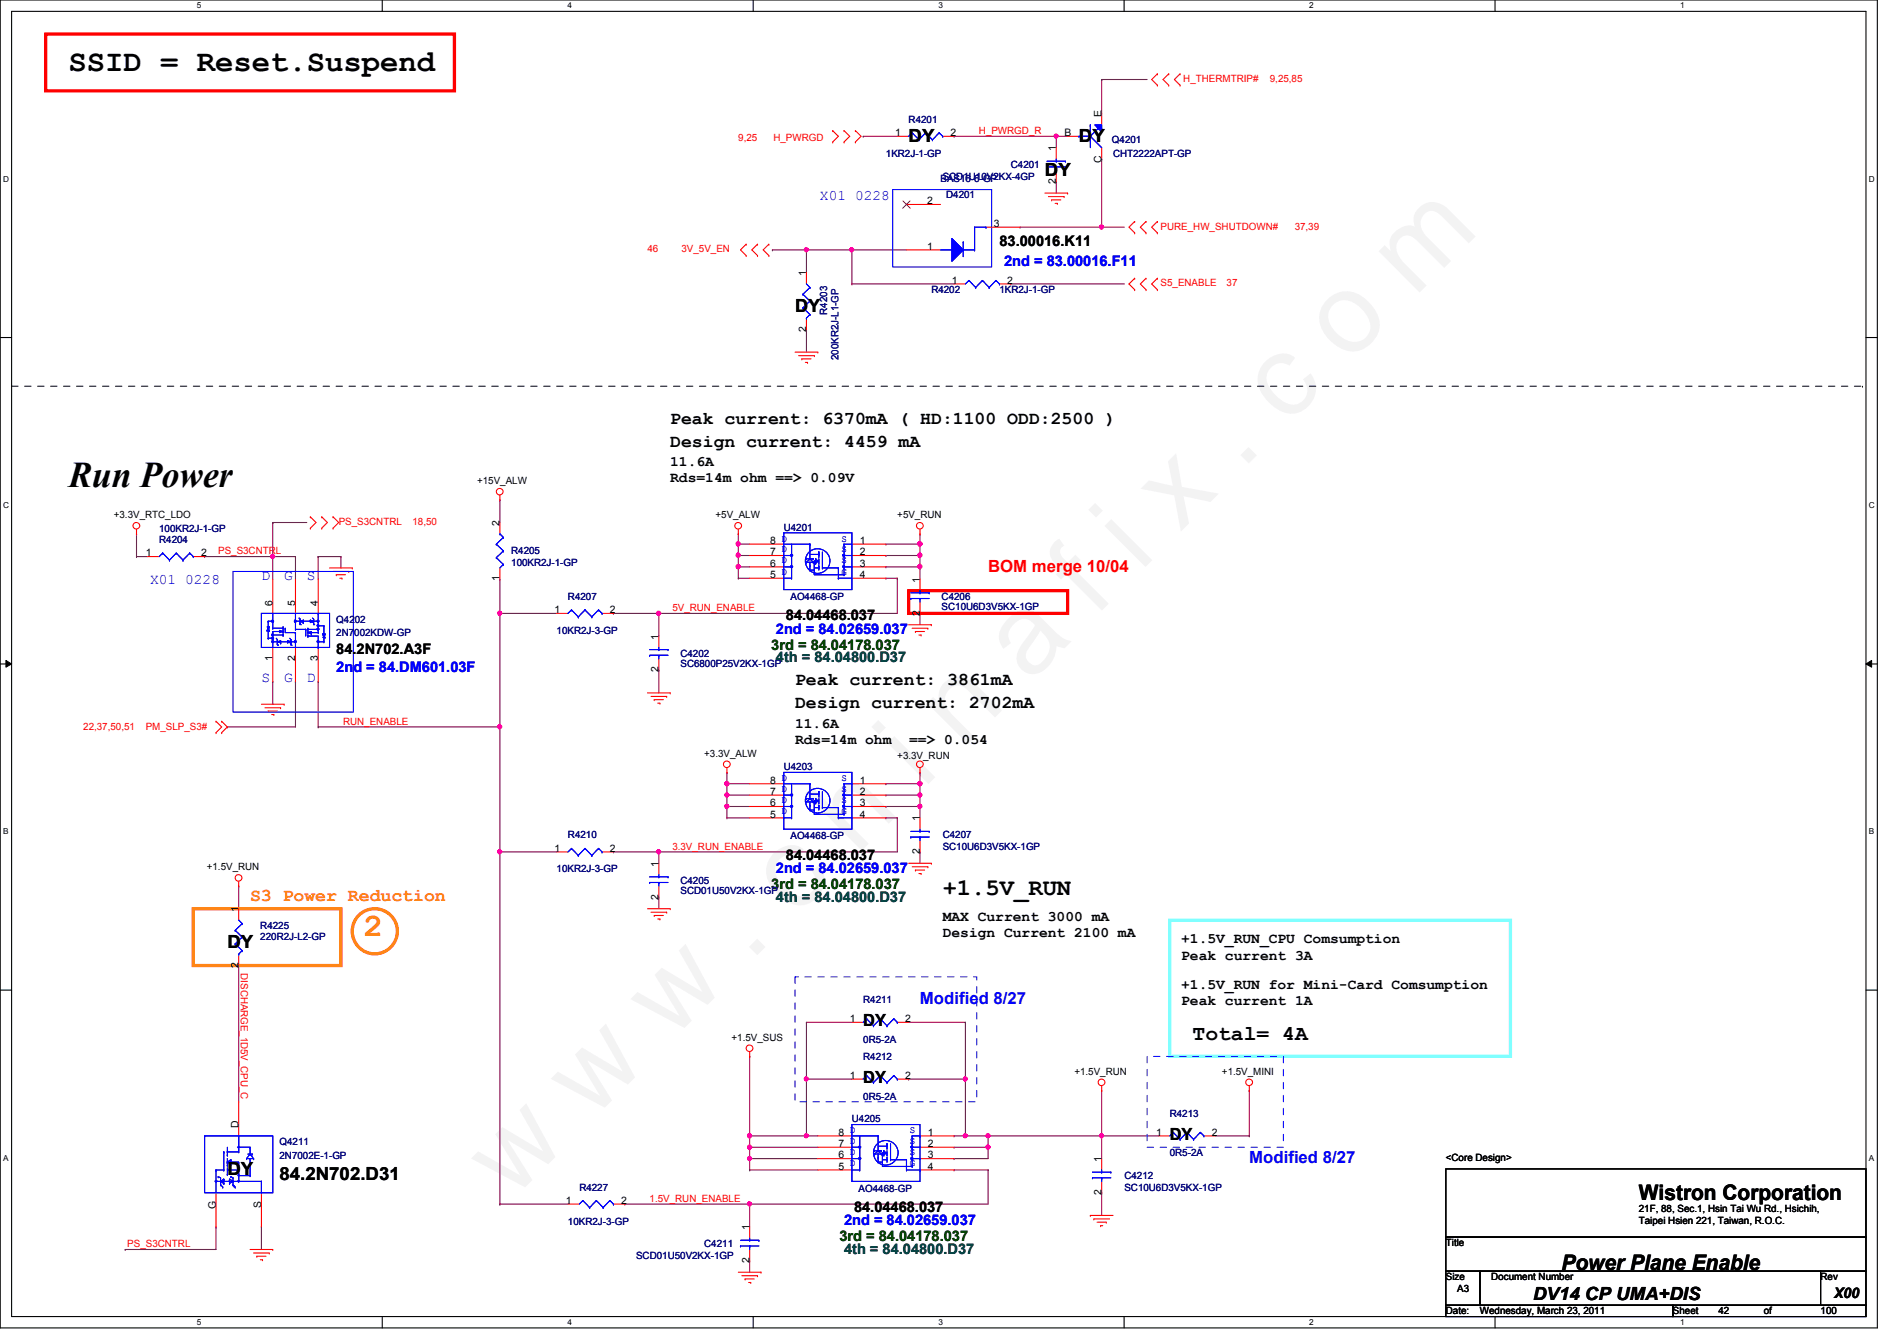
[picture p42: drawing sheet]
<svg xmlns="http://www.w3.org/2000/svg" width="297mm" height="210mm" viewBox="0 0 297 210" stroke-linecap="round" stroke-linejoin="round" font-family="sans-serif">
<defs><g id="words">
<text font-size="17.6" fill="#f0f" x="80.1" y="188" transform="rotate(-45 80.1 188)">w w w . c h i n a f i x . c o m</text>
<text font-size="5.7" x="10.7" y="76.2">Run Power</text>
<text font-size="5.1" fill="#ff8000" x="56.9" y="146.5">2</text>
<text font-size="4.8" x="10.7" y="11.1">SSID = Reset.Suspend</text>
<text font-size="3.7" x="147.6" y="140.1">+1.5V_RUN</text>
<g font-size="3.3">
<text x="186.7" y="162.8">Total= 4A</text>
<text x="256.6" y="187.9">Wistron Corporation</text>
<text x="244.5" y="198.8">Power Plane Enable</text>
</g>
<g font-size="2.8">
<text x="142.3" y="22.2">DY</text>
<text x="168.9" y="22.2">DY</text>
<text x="163.6" y="27.5">DY</text>
<text x="124.5" y="48.9">DY</text>
<text x="104.9" y="69.9">Design current: 4459 mA</text>
<text x="104.9" y="66.4">Peak current: 6370mA ( HD:1100 ODD:2500 )</text>
<text x="124.5" y="107.3">Peak current: 3861mA</text>
<text x="124.5" y="110.8">Design current: 2702mA</text>
<text x="35.6" y="148.4">DY</text>
<text x="35.6" y="184">DY</text>
<text x="43.8" y="184.7">84.2N702.D31</text>
<text x="240.1" y="203.5">DV14 CP UMA+DIS</text>
</g>
<text font-size="2.8" fill="#ff8000" x="39.2" y="141.1">S3 Power Reduction</text>
<text font-size="2.6" fill="#f00" x="154.7" y="89.5">BOM merge 10/04</text>
<g font-size="2.6">
<text x="135.2" y="160.7">DY</text>
<text x="135.2" y="169.5">DY</text>
<text x="183.2" y="178.4">DY</text>
</g>
<g font-size="2.6" fill="#00f">
<text x="144.1" y="157.1">Modified 8/27</text>
<text x="195.6" y="182">Modified 8/27</text>
</g>
<g font-size="2.3" fill="#00f">
<text x="128.4" y="31.4">X01 0228</text>
<text x="157.2" y="41.6">2nd = 83.00016.F11</text>
<text x="23.5" y="91.5">X01 0228</text>
<text x="40.9" y="90.8">D</text>
<text x="44.5" y="90.8">G</text>
<text x="48" y="90.8">S</text>
<text x="121.5" y="99.2">2nd = 84.02659.037</text>
<text x="40.9" y="106.8">S</text>
<text x="44.5" y="106.8">G</text>
<text x="48" y="106.8">D</text>
<text x="52.7" y="105.2">2nd = 84.DM601.03F</text>
<text x="121.5" y="136.7">2nd = 84.02659.037</text>
<text x="36.7" y="179.7">.</text>
<text x="33.1" y="185">.</text>
<text x="36.7" y="183.2">.</text>
<text x="36.7" y="184.1">.</text>
<text x="36.7" y="185">.</text>
<text x="132.2" y="191.8">2nd = 84.02659.037</text>
</g>
<g font-size="2.3">
<text x="156.5" y="38.6">83.00016.K11</text>
<text x="104.9" y="73">11.6A</text>
<text x="104.9" y="75.5">Rds=14m ohm ==&gt; 0.09V</text>
<text x="123.1" y="97.1">84.04468.037</text>
<text x="52.7" y="102.4">84.2N702.A3F</text>
<text x="124.5" y="113.9">11.6A</text>
<text x="124.5" y="116.4">Rds=14m ohm</text>
<text x="142.3" y="116.4">==&gt; 0.054</text>
<text x="123.1" y="134.6">84.04468.037</text>
<text x="147.6" y="144.1">MAX Current 3000 mA</text>
<text x="147.6" y="146.6">Design Current 2100 mA</text>
<text x="185" y="147.7">+1.5V_RUN_CPU Comsumption</text>
<text x="185" y="150.2">Peak current 3A</text>
<text x="185" y="154.8">+1.5V_RUN for Mini-Card Comsumption</text>
<text x="185" y="157.3">Peak current 1A</text>
<text x="133.7" y="189.7">84.04468.037</text>
<text x="287.2" y="203.2">X00</text>
</g>
<g font-size="2.3" fill="#004000">
<text x="120.8" y="101.7">3rd = 84.04178.037</text>
<text x="120.8" y="139.2">3rd = 84.04178.037</text>
<text x="131.4" y="194.3">3rd = 84.04178.037</text>
</g>
<g font-size="2.3" fill="#004040">
<text x="121.5" y="103.6">4th = 84.04800.D37</text>
<text x="121.5" y="141.1">4th = 84.04800.D37</text>
<text x="132.2" y="196.3">4th = 84.04800.D37</text>
</g>
<g font-size="1.6" fill="#f00">
<text x="185.3" y="12.8">H_THERMTRIP#</text>
<text x="198.8" y="12.8">9,25,85</text>
<text x="115.6" y="22.1">9,25</text>
<text x="121.1" y="22.1">H_PWRGD</text>
<text x="153.3" y="21">H_PWRGD_R</text>
<text x="181.7" y="35.9">PURE_HW_SHUTDOWN#</text>
<text x="202.7" y="35.9">37,39</text>
<text x="101.4" y="39.5">46</text>
<text x="106.7" y="39.5">3V_5V_EN</text>
<text x="181.7" y="44.8">S5_ENABLE</text>
<text x="192.1" y="44.8">37</text>
<text x="53" y="82.2">PS_S3CNTRL</text>
<text x="64.6" y="82.2">18,50</text>
<text x="34.2" y="86.8">PS_S3CNTRL</text>
<text x="105.3" y="95.7">5V_RUN_ENABLE</text>
<text x="53.7" y="113.5">RUN_ENABLE</text>
<text x="13" y="114.3">22,37,50,51</text>
<text x="22.8" y="114.3">PM_SLP_S3#</text>
<text x="105.3" y="133">3.3V_RUN_ENABLE</text>
<text x="37.7" y="152.4" transform="rotate(90 37.7 152.4)">DISCHARGE_1D5V_CPU_C</text>
<text x="101.7" y="188.1">1.5V_RUN_ENABLE</text>
<text x="19.9" y="195.2">PS_S3CNTRL</text>
</g>
<g font-size="1.6">
<text x="140.2" y="21.3">1</text>
<text x="148.8" y="21.3">2</text>
<text x="165.4" y="23.7" transform="rotate(-90 165.4 23.7)">1</text>
<text x="166.7" y="21.3">B</text>
<text x="172.5" y="18.3" transform="rotate(-90 172.5 18.3)">E</text>
<text x="165.4" y="28.8" transform="rotate(-90 165.4 28.8)">2</text>
<text x="172.5" y="25.5" transform="rotate(-90 172.5 25.5)">C</text>
<text x="145.2" y="32">2</text>
<text x="155.6" y="35.5">3</text>
<text x="145.2" y="39.1">1</text>
<text x="126.2" y="43.2" transform="rotate(-90 126.2 43.2)">1</text>
<text x="149.1" y="44.4">1</text>
<text x="157.7" y="44.4">2</text>
<text x="126.2" y="51.9" transform="rotate(-90 126.2 51.9)">2</text>
<text x="74.7" y="75.8">+15V_ALW</text>
<text x="17.8" y="81.1">+3.3V_RTC_LDO</text>
<text x="78.2" y="82.3" transform="rotate(-90 78.2 82.3)">2</text>
<text x="112.1" y="81.1">+5V_ALW</text>
<text x="140.5" y="81.1">+5V_RUN</text>
<text x="22.8" y="87.1">1</text>
<text x="31.5" y="87.1">2</text>
<text x="120.6" y="88.7">6</text>
<text x="120.6" y="86.9">7</text>
<text x="120.6" y="85.1">8 D</text>
<text x="134.6" y="85.1">1</text>
<text x="134.6" y="86.9">2</text>
<text x="134.6" y="88.7">3</text>
<text x="42.7" y="94.8" transform="rotate(-90 42.7 94.8)">6</text>
<text x="46.2" y="94.8" transform="rotate(-90 46.2 94.8)">5</text>
<text x="49.8" y="94.8" transform="rotate(-90 49.8 94.8)">4</text>
<text x="78.2" y="91" transform="rotate(-90 78.2 91)">1</text>
<text x="86.8" y="96">1</text>
<text x="95.5" y="96">2</text>
<text x="120.6" y="90.5">5</text>
<text x="134.6" y="90.5">4</text>
<text x="144" y="91.2" transform="rotate(-90 144 91.2)">1</text>
<text x="103.1" y="100.1" transform="rotate(-90 103.1 100.1)">1</text>
<text x="144" y="96.4" transform="rotate(-90 144 96.4)">2</text>
<text x="42.7" y="103.5" transform="rotate(-90 42.7 103.5)">1</text>
<text x="46.2" y="103.5" transform="rotate(-90 46.2 103.5)">2</text>
<text x="49.8" y="103.5" transform="rotate(-90 49.8 103.5)">3</text>
<text x="103.1" y="105.2" transform="rotate(-90 103.1 105.2)">2</text>
<text x="110.3" y="118.4">+3.3V_ALW</text>
<text x="140.5" y="118.8">+3.3V_RUN</text>
<text x="120.6" y="124.4">7</text>
<text x="120.6" y="122.6">8 D</text>
<text x="134.6" y="122.6">1</text>
<text x="134.6" y="124.4">2</text>
<text x="120.6" y="128">5</text>
<text x="120.6" y="126.2">6</text>
<text x="134.6" y="126.2">3</text>
<text x="134.6" y="128">4</text>
<text x="144" y="128.6" transform="rotate(-90 144 128.6)">1</text>
<text x="32.4" y="136.2">+1.5V_RUN</text>
<text x="86.8" y="133.3">1</text>
<text x="95.5" y="133.3">2</text>
<text x="103.1" y="135.7" transform="rotate(-90 103.1 135.7)">1</text>
<text x="144" y="133.7" transform="rotate(-90 144 133.7)">2</text>
<text x="37.3" y="142.8" transform="rotate(-90 37.3 142.8)">1</text>
<text x="103.1" y="140.8" transform="rotate(-90 103.1 140.8)">2</text>
<text x="37.3" y="151.5" transform="rotate(-90 37.3 151.5)">2</text>
<text x="133.1" y="160">1</text>
<text x="141.7" y="160">2</text>
<text x="114.6" y="162.9">+1.5V_SUS</text>
<text x="133.1" y="168.9">1</text>
<text x="141.7" y="168.9">2</text>
<text x="168.2" y="168.2">+1.5V_RUN</text>
<text x="191.3" y="168.2">+1.5V_MINI</text>
<text x="37.3" y="176.6" transform="rotate(-90 37.3 176.6)">D</text>
<text x="131.3" y="179.5">7</text>
<text x="131.3" y="177.8">8 D</text>
<text x="145.3" y="177.8">1</text>
<text x="145.3" y="179.5">2</text>
<text x="181.1" y="177.8">1</text>
<text x="189.7" y="177.8">2</text>
<text x="131.3" y="183.1">5</text>
<text x="131.3" y="181.3">6</text>
<text x="145.3" y="181.3">3</text>
<text x="145.3" y="183.1">4</text>
<text x="172.5" y="181.9" transform="rotate(-90 172.5 181.9)">1</text>
<text x="226.4" y="181.7">&lt;Core Design&gt;</text>
<text x="33.8" y="189.2" transform="rotate(-90 33.8 189.2)">G</text>
<text x="40.9" y="189" transform="rotate(-90 40.9 189)">S</text>
<text x="88.6" y="188.4">1</text>
<text x="97.3" y="188.4">2</text>
<text x="172.5" y="187" transform="rotate(-90 172.5 187)">2</text>
<text x="256.6" y="189.7">21F, 88, Sec.1, Hsin Tai Wu Rd., Hsichih,</text>
<text x="256.6" y="191.6">Taipei Hsien 221, Taiwan, R.O.C.</text>
<text x="117.3" y="197.7" transform="rotate(-90 117.3 197.7)">2</text>
<text x="117.3" y="192.6" transform="rotate(-90 117.3 192.6)">1</text>
<text x="226.4" y="195.1">Title</text>
<text x="226.4" y="200.4">Size</text>
<text x="228.2" y="202.2">A3</text>
<text x="233.5" y="200.4">Document Number</text>
<text x="285.1" y="200.4">Rev</text>
<text x="226.4" y="205.7">Date:</text>
<text x="231.7" y="205.7">Wednesday, March 23, 2011</text>
<text x="262" y="205.7">Sheet</text>
<text x="269.1" y="205.7">42</text>
<text x="276.2" y="205.7">of</text>
<text x="285.1" y="205.7">100</text>
</g>
<g font-size="1.6" fill="#000080">
<text x="142.3" y="19.2">R4201</text>
<text x="174.1" y="22.4">Q4201</text>
<text x="138.7" y="24.6">1KR2J-1-GP</text>
<text x="147.3" y="28.4">BAS16-6-GP</text>
<text x="147.6" y="28.1">SCD1U10V2KX-4GP</text>
<text x="158.3" y="26.3">C4201</text>
<text x="174.3" y="24.6">CHT2222APT-GP</text>
<text x="148.2" y="30.9">D4201</text>
<text x="145.8" y="45.9">R4202</text>
<text x="156.5" y="45.9">1KR2J-1-GP</text>
<text x="129.5" y="49.2" transform="rotate(-90 129.5 49.2)">R4203</text>
<text x="131.3" y="56.3" transform="rotate(-90 131.3 56.3)">200KR2J-L1-GP</text>
<text x="24.9" y="83.2">100KR2J-1-GP</text>
<text x="122.7" y="83.1">U4201</text>
<text x="24.9" y="85">R4204</text>
<text x="80" y="86.8">R4205</text>
<text x="80" y="88.6">100KR2J-1-GP</text>
<text x="88.9" y="93.9">R4207</text>
<text x="123.8" y="93.9">AO4468-GP</text>
<text x="147.4" y="93.9">C4206</text>
<text x="147.4" y="95.5">SC10U6D3V5KX-1GP</text>
<text x="52.7" y="97.5">Q4202</text>
<text x="52.7" y="99.6">2N7002KDW-GP</text>
<text x="87.2" y="99.2">10KR2J-3-GP</text>
<text x="106.5" y="102.8">C4202</text>
<text x="106.5" y="104.4">SC6800P25V2KX-1GP</text>
<text x="122.7" y="120.6">U4203</text>
<text x="88.9" y="131.2">R4210</text>
<text x="123.8" y="131.4">AO4468-GP</text>
<text x="147.6" y="131.2">C4207</text>
<text x="87.2" y="136.6">10KR2J-3-GP</text>
<text x="147.6" y="133">SC10U6D3V5KX-1GP</text>
<text x="106.5" y="138.3">C4205</text>
<text x="106.5" y="140">SCD01U50V2KX-1GP</text>
<text x="40.8" y="145.5">R4225</text>
<text x="40.8" y="147.1">220R2J-L2-GP</text>
<text x="135.2" y="157">R4211</text>
<text x="135.2" y="165.9">R4212</text>
<text x="135.2" y="163.2">0R5-2A</text>
<text x="135.2" y="172.1">0R5-2A</text>
<text x="43.8" y="179.2">Q4211</text>
<text x="133.4" y="175.7">U4205</text>
<text x="183.2" y="174.8">R4213</text>
<text x="43.8" y="181.4">2N7002E-1-GP</text>
<text x="176.1" y="184.6">C4212</text>
<text x="183.2" y="181">0R5-2A</text>
<text x="88.9" y="191.7">10KR2J-3-GP</text>
<text x="90.7" y="186.4">R4227</text>
<text x="134.4" y="186.5">AO4468-GP</text>
<text x="176.1" y="186.4">SC10U6D3V5KX-1GP</text>
<text x="99.6" y="197">SCD01U50V2KX-1GP</text>
<text x="110.3" y="195.2">C4211</text>
</g>
<g font-size="1.6" fill="#00f">
<text x="122.4" y="90">D</text>
<text x="122.4" y="88.2">D</text>
<text x="122.4" y="86.4">D</text>
<text x="122.4" y="84.8">D</text>
<text x="131.8" y="84.8">S</text>
<text x="131.8" y="86.4">S</text>
<text x="131.8" y="88.2">S</text>
<text x="131.8" y="90">G</text>
<text x="122.4" y="125.7">D</text>
<text x="122.4" y="123.9">D</text>
<text x="122.4" y="122.3">D</text>
<text x="131.8" y="122.3">S</text>
<text x="131.8" y="123.9">S</text>
<text x="131.8" y="125.7">S</text>
<text x="122.4" y="127.5">D</text>
<text x="131.8" y="127.5">G</text>
<text x="133.1" y="179">D</text>
<text x="133.1" y="177.4">D</text>
<text x="142.4" y="177.4">S</text>
<text x="142.4" y="179">S</text>
<text x="133.1" y="182.6">D</text>
<text x="133.1" y="180.8">D</text>
<text x="142.4" y="180.8">S</text>
<text x="142.4" y="182.6">G</text>
</g>
<g font-size="1.3">
<text x="30.8" y="1.3">5</text>
<text x="88.9" y="1.3">4</text>
<text x="146.9" y="1.3">3</text>
<text x="205" y="1.3">2</text>
<text x="263.1" y="1.3">1</text>
<text x=".5" y="28.4">D</text>
<text x="292.6" y="28.4">D</text>
<text x=".5" y="79.5">C</text>
<text x="292.6" y="79.5">C</text>
<text x=".5" y="130.6">B</text>
<text x="292.6" y="130.6">B</text>
<text x=".5" y="181.7">A</text>
<text x="292.6" y="181.7">A</text>
<text x="30.8" y="207.4">5</text>
<text x="88.9" y="207.4">4</text>
<text x="146.9" y="207.4">3</text>
<text x="205" y="207.4">2</text>
<text x="263.1" y="207.4">1</text>
</g>
</g></defs>
<path d="M0 0h294v207.9h-294zM1.8 1.8h290.4v204.3h-290.4z" fill="none" stroke="#000" stroke-width=".17"/>
<g fill="#fff">
<path d="M30.8 .2h.7v1.4h-.7z"/>
<path d="M30.8 206.2h.7v1.4h-.7z"/>
</g>
<path d="M59.9 0v1.8M59.9 206.1v1.8" fill="none" stroke="#000" stroke-width=".17"/>
<g fill="#fff">
<path d="M88.9 .2h.6v1.4h-.6z"/>
<path d="M88.9 206.2h.6v1.4h-.6z"/>
</g>
<path d="M117.9 0v1.8M117.9 206.1v1.8" fill="none" stroke="#000" stroke-width=".17"/>
<g fill="#fff">
<path d="M146.9 .2h.7v1.4h-.7z"/>
<path d="M146.9 206.2h.7v1.4h-.7z"/>
</g>
<path d="M176 0v1.8M176 206.1v1.8" fill="none" stroke="#000" stroke-width=".17"/>
<g fill="#fff">
<path d="M205 .2h.7v1.4h-.7z"/>
<path d="M205 206.2h.7v1.4h-.7z"/>
</g>
<path d="M234.1 0v1.8M234.1 206.1v1.8" fill="none" stroke="#000" stroke-width=".17"/>
<g fill="#fff">
<path d="M263.1 .2h.7v1.4h-.7z"/>
<path d="M263.1 206.2h.7v1.4h-.7z"/>
<path d="M.5 27.3h.9v1.4h-.9z"/>
<path d="M292.6 27.3h.9v1.4h-.9z"/>
<path d="M.5 78.4h.9v1.4h-.9z"/>
<path d="M292.6 78.4h.9v1.4h-.9z"/>
</g>
<path d="M0 52.8h1.8M292.2 52.8h1.8" fill="none" stroke="#000" stroke-width=".17"/>
<g fill="#fff">
<path d="M.5 129.5h.8v1.4h-.8z"/>
<path d="M292.6 129.5h.9v1.4h-.9z"/>
</g>
<path d="M0 103.9h1.8M292.2 103.9h1.8" fill="none" stroke="#000" stroke-width=".17"/>
<path d="M.9 103.4l.9 .5-.9 .5zM292.2 103.9l.9-.5v1z" fill="#000"/>
<path d="M.9 103.4l.9 .5-.9 .5zM292.2 103.9l.9-.5v1z" fill="none" stroke="#000" stroke-width=".16"/>
<g fill="#fff">
<path d="M.5 180.5h.8v1.4h-.8z"/>
<path d="M292.6 180.5h.9v1.4h-.9z"/>
</g>
<path d="M0 155h1.8M292.2 155h1.8" fill="none" stroke="#000" stroke-width=".17"/>
<path d="M172.5 12.4h.1M172.5 12.4h7.1M135.2 21.3h.1M135.2 21.3h5.3M165.4 21.3h.1M165.4 21.3h1.8M165.4 21.3v1.8" fill="none" stroke="#800040" stroke-width=".17"/>
<circle cx="165.4" cy="21.3" r=".32" fill="#f0f"/>
<circle cx="165.4" cy="21.3" r=".32" fill="none" stroke="#f0f" stroke-width=".17"/>
<g fill="none" stroke="#800040" stroke-width=".17">
<path d="M172.5 12.4h.1M172.5 12.4v5.4M149.4 21.3h.1M149.4 21.3h16M42.7 87.1h.1M42.7 87.1v3.6M42.7 87.1h3.6M49.8 87.1h.1M49.8 87.1h3.6M53.4 87.1h.1M53.4 87.1v1.8M103.2 96h37.3"/>
<path d="M103.2 133.3h37.3"/>
</g>
<circle cx="42.7" cy="87.1" r=".32" fill="#f0f"/>
<circle cx="42.7" cy="87.1" r=".32" fill="none" stroke="#f0f" stroke-width=".17"/>
<g fill="none" stroke="#800040" stroke-width=".17">
<path d="M21.4 83.6h.1M21.4 87.1h.1M21.4 87.1h1.8M21.4 83.6v3.5M32 87.1h.1M42.7 81.8h.1M42.7 81.8v5.3h-10.7M42.7 81.8h5.3M46.3 87.1h.1M46.3 87.1v3.6M49.8 87.1h.1M49.8 87.1v3.6"/>
<path d="M35.6 113.8h.1M42.7 106.7h.1M42.7 106.7v3.5M46.3 106.7h.1M46.3 106.7v7.1h-10.7M49.8 106.7h.1M49.8 113.8h.1M49.8 113.8h28.5M49.8 106.7v7.1M37.4 138.7h.1M37.4 138.7v3.5M78.3 133.3v55.2"/>
<path d="M37.4 151.1h.1M37.4 151.1v21.4M19.6 195.6h.1M33.8 192h.1M33.8 192v3.6h-14.2M40.9 192h.1M40.9 192v3.6M117.4 197.4h.1M117.4 197.4v1.7M117.4 188.5h37.3"/>
</g>
<g fill="none" stroke="#f00" stroke-width=".17">
<path d="M181.2 13.3h.1M181.2 11.6h.1M181.2 11.6l-.9 .8 .9 .9M183 11.6h.1M183 13.3h.1M183 11.6l-.9 .8 .9 .9M184.8 13.3h.1M184.8 11.6h.1M184.8 11.6l-.9 .8 .9 .9M130.4 22.2h.1M130.4 20.4h.1M130.4 20.4l.9 .9-.9 .9"/>
<path d="M132.2 20.4h.1M132.2 22.2h.1M132.2 20.4l.8 .9-.8 .9M133.9 22.2h.1M133.9 20.4h.1M133.9 20.4l.9 .9-.9 .9M21.4 83.6h.1M21.4 82.8v.8M42.7 90.7v5.3M46.3 90.7v5.3M48.6 82.7h.1M48.6 80.9h.1"/>
<path d="M48.6 80.9l.9 .9-.9 .9M49.8 90.7v5.3M50.4 80.9h.1M50.4 82.7h.1M50.4 80.9l.9 .9-.9 .9M51.6 88.9h3.6M52.2 82.7h.1M52.2 80.9h.1M52.2 89.5h2.4M52.2 80.9l.8 .9-.8 .9M52.7 90h.1M52.7 90h1.4"/>
<path d="M53.2 90.5h.3M53.5 90.5h.1M54.6 89.5h.1M55.2 88.9h.1M33.8 114.7h.1M33.8 112.9h.1M33.8 112.9l.9 .9-.9 .9M34.7 112.9h.1M34.7 114.7h.1M34.7 112.9l.9 .9-.9 .9M40.9 110.2h3.6M41.5 110.8h2.4"/>
<path d="M42 111.3h.1M42 111.3h1.4M42.5 111.8h.4M42.7 101.3v5.4M42.9 111.8h.1M43.9 110.8h.1M44.5 110.2h.1M46.3 101.3v5.4M49.8 101.3v5.4M37.4 138.7h.1M37.4 138v.7M39.2 195.6h3.5"/>
<path d="M39.7 196.1h2.5M40.2 196.6h.1M40.2 196.6h1.5M40.8 197.2h.3M41.1 197.2h.1M42.2 196.1h.1M42.7 195.6h.1M115.6 199.1h3.6M116.2 199.7h2.4M118.6 199.7h.1M119.2 199.1h.1M116.7 200.2h.1"/>
<path d="M116.7 200.2h1.4M117.2 200.7h.4M117.6 200.7h.1"/>
<circle cx="21.4" cy="82.3" r=".52"/>
<circle cx="37.4" cy="137.4" r=".52"/>
</g>
<path d="M226.4 183h65.8v10.6h-65.8zM226.4 193.6h65.8v5.4h-65.8zM226.4 199h5.3v5.3h-5.3zM231.7 199h53.4v5.3h-53.4zM285.1 199h7.1v5.3h-7.1zM226.4 204.3h35.6v1.8h-35.6zM262 204.3h30.2v1.8h-30.2z" fill="none" stroke="#000" stroke-width=".17"/>
<path d="M7.2 5.3h64v8.9h-64z" fill="none" stroke="#f00" stroke-width=".51"/>
<path d="M183.2 144h53.3v21.4h-53.3z" fill="none" stroke="#80ffff" stroke-width=".51"/>
<g fill="none" stroke="#ff8000" stroke-width=".51">
<path d="M30.3 142.2h23.1v8.9h-23.1z"/>
<circle cx="58.7" cy="145.8" r="3.5"/>
</g>
<path d="M1.8 60.5h289.8M291.6 60.5h.1" fill="none" stroke="#000" stroke-width=".16" stroke-dasharray="1 1 1 1 1 1 1 1"/>
<path d="M124.5 152.9h28.4v19.6h-28.4z" fill="none" stroke="#00f" stroke-width=".16" stroke-dasharray="1 1 1 1 1 1 1 1"/>
<g fill="none" stroke="#00f" stroke-width=".17">
<path d="M36.5 89.5h18.8v22h-18.8zM41.8 98.7h.1M41.8 98.1h.4M41.8 98.7h.4M41.8 98.7l.2-.6 .2 .6M42 97.2h.1M42 99.9h.1M42 97.2h.7M42 97.2v2.7M42.2 98.1h.1M42.2 98.7h.1M42.7 98.3h.1"/>
<path d="M42.7 98.8h.1M42.7 96v2.3M42.7 98.8v2.5M42.7 98.3h1.6M42.7 99.4h1.6M42.7 98.8h1.6M43.3 99.9l.1 .2M43.8 98.7h.1M43.8 98.7v.3l.5-.2M43.8 98.7l.5 .1M44.3 98.3h.1M44.3 99.4h.1"/>
<path d="M44.3 98.8h.1M44.3 99.2h.1M44.3 98.7h.1M44.3 98.1h.1M44.3 98.1v.4M44.3 98.7v.3M44.3 99.2v.4M44.7 98.3h.1M44.7 98.3v.7h1.6M45.4 99.9l.1 .2M46.3 99h.1M46.3 98.5h.1"/>
<path d="M46.3 97.2h2.6M46.3 96v2.5M46.3 99v2.3M46.3 98.5h1.6M46.8 96.7l.2 .2M47 97.6h.1M47 97.2h.1M47 96.9h.1M47 97.6l.2 .2M47 96.9v.7M47 97.2l.5 .3M47.5 97.5h.1"/>
<path d="M47.5 97.1h.1M47.5 97.1v.4M47.5 97.1l-.5 .1M47.9 98.5h.1M47.9 99.4h.1M47.9 98.5v.9M48.2 98.5h.1M48.2 99.6h.1M48.2 99.4h.1M48.2 98.8h.1M48.2 98.3h.1M48.2 99h1.6"/>
<path d="M48.2 98.5h1.6M48.2 99.6h1.6v1.7M48.2 99l.6 .2M48.2 98.3v.4M48.2 98.8v.4M48.2 99.4v.3M48.6 97.1h.1M48.6 97.1v.4l.5-.3M48.6 97.1l.5 .1M48.8 99.2h.1M48.8 98.8h.1M48.8 98.8v.4"/>
<path d="M48.8 98.8l-.6 .2M48.9 97.2h.1M48.9 96.7l.2 .2M49.1 97.2h.1M49.1 97.6h.1M49.1 96.9h.1M49.1 97.2h.7M49.1 96.9v.7M49.1 97.6l.2 .2M49.8 96h.1M49.8 99h.1M49.8 98h.1"/>
<path d="M49.8 97.2h.1M49.8 96v3M49.8 98h.9M50.5 99.2h.1M50.5 99.2l.2 .5 .2-.5M50.5 99.2h.4M50.5 99.7h.4M50.7 98h.1M50.7 98v2.5M50.9 99.2h.1M50.9 99.7h.1M42.7 100.5h2.7"/>
<path d="M43.4 100.8h.1M43.4 100.1h.1M43.4 100.5h.1M43.4 100.1v.7M43.4 100.5l.5 .1M43.4 100.8l.2 .2M43.9 100.6h.1M43.9 100.3h.1M43.9 100.3l-.5 .2M43.9 100.3v.3M45 100.3h.1M45 100.3v.3l.5-.1"/>
<path d="M45 100.3l.5 .2M45.4 100.5h.1M45.5 100.8h.1M45.5 100.5h.1M45.5 100.1h.1M45.5 100.5h.8M45.5 100.1v.7M45.5 100.8l.2 .2M46.3 100.5h.1M49.8 101.3h.1M49.8 100.5h.9M50.7 100.5h.1"/>
</g>
<path d="M42.6 100.3h.2v.2h-.2z" fill-rule="evenodd" fill="#00f"/>
<path d="M42.6 100.3h.2v.2h-.2z" fill="none" stroke="#00f" stroke-width=".17"/>
<path d="M42.6 99.3h.2v.2h-.2z" fill-rule="evenodd" fill="#00f"/>
<path d="M42.6 99.3h.2v.2h-.2z" fill="none" stroke="#00f" stroke-width=".17"/>
<path d="M42.6 97.1h.2v.3h-.2z" fill-rule="evenodd" fill="#00f"/>
<path d="M42.6 97.1h.2v.3h-.2z" fill="none" stroke="#00f" stroke-width=".17"/>
<path d="M49.7 100.3h.2v.2h-.2z" fill-rule="evenodd" fill="#00f"/>
<path d="M49.7 100.3h.2v.2h-.2z" fill="none" stroke="#00f" stroke-width=".17"/>
<path d="M49.7 98.4h.2v.2h-.2z" fill-rule="evenodd" fill="#00f"/>
<path d="M49.7 98.4h.2v.2h-.2z" fill="none" stroke="#00f" stroke-width=".17"/>
<path d="M49.7 97.8h.2v.2h-.2z" fill-rule="evenodd" fill="#00f"/>
<path d="M49.7 97.8h.2v.2h-.2z" fill="none" stroke="#00f" stroke-width=".17"/>
<path d="M49.7 97.1h.2v.3h-.2z" fill-rule="evenodd" fill="#00f"/>
<path d="M49.7 97.1h.2v.3h-.2z" fill="none" stroke="#00f" stroke-width=".17"/>
<path d="M42.6 99.8h.2v.2h-.2z" fill-rule="evenodd" fill="#00f"/>
<path d="M42 99.9h.7M42.6 99.8h.2v.2h-.2zM42.7 99.9h.1" fill="none" stroke="#00f" stroke-width=".17"/>
<path d="M46.1 97.1h.2v.3h-.2z" fill-rule="evenodd" fill="#00f"/>
<path d="M46.1 97.1h.2v.3h-.2z" fill="none" stroke="#00f" stroke-width=".17"/>
<path d="M46.1 100.3h.2v.2h-.2z" fill-rule="evenodd" fill="#00f"/>
<g fill="none" stroke="#00f" stroke-width=".17">
<path d="M40.9 96h10.7v5.3h-10.7zM41.8 98.7h.1M41.8 98.1h.4M41.8 98.7h.4M41.8 98.7l.2-.6 .2 .6M42 97.2h.1M42 99.9h.1M42 97.2h.7M42 97.2v2.7M42.2 98.1h.1M42.2 98.7h.1M42.7 98.3h.1"/>
<path d="M42.7 98.8h.1M42.7 96v2.3M42.7 98.8v2.5M42.7 98.3h1.6M42.7 99.4h1.6M42.7 98.8h1.6M43.3 99.9l.1 .2M43.8 98.7h.1M43.8 98.7v.3l.5-.2M43.8 98.7l.5 .1M44.3 98.3h.1M44.3 99.4h.1"/>
<path d="M44.3 98.8h.1M44.3 99.2h.1M44.3 98.7h.1M44.3 98.1h.1M44.3 98.1v.4M44.3 98.7v.3M44.3 99.2v.4M44.7 98.3h.1M44.7 98.3v.7h1.6M45.4 99.9l.1 .2M46.3 99h.1M46.3 98.5h.1"/>
<path d="M46.3 97.2h2.6M46.3 96v2.5M46.3 99v2.3M46.3 98.5h1.6M46.8 96.7l.2 .2M47 97.6h.1M47 97.2h.1M47 96.9h.1M47 97.6l.2 .2M47 96.9v.7M47 97.2l.5 .3M47.5 97.5h.1"/>
<path d="M47.5 97.1h.1M47.5 97.1v.4M47.5 97.1l-.5 .1M47.9 98.5h.1M47.9 99.4h.1M47.9 98.5v.9M48.2 98.5h.1M48.2 99.6h.1M48.2 99.4h.1M48.2 98.8h.1M48.2 98.3h.1M48.2 99h1.6"/>
<path d="M48.2 98.5h1.6M48.2 99.6h1.6v1.7M48.2 99l.6 .2M48.2 98.3v.4M48.2 98.8v.4M48.2 99.4v.3M48.6 97.1h.1M48.6 97.1v.4l.5-.3M48.6 97.1l.5 .1M48.8 99.2h.1M48.8 98.8h.1M48.8 98.8v.4"/>
<path d="M48.8 98.8l-.6 .2M48.9 97.2h.1M48.9 96.7l.2 .2M49.1 97.2h.1M49.1 97.6h.1M49.1 96.9h.1M49.1 97.2h.7M49.1 96.9v.7M49.1 97.6l.2 .2M49.8 96h.1M49.8 99h.1M49.8 98h.1"/>
<path d="M49.8 97.2h.1M49.8 96v3M49.8 98h.9M50.5 99.2h.1M50.5 99.2l.2 .5 .2-.5M50.5 99.2h.4M50.5 99.7h.4M50.7 98h.1M50.7 98v2.5M50.9 99.2h.1M50.9 99.7h.1M42.7 100.5h2.7"/>
<path d="M43.4 100.8h.1M43.4 100.1h.1M43.4 100.5h.1M43.4 100.1v.7M43.4 100.5l.5 .1M43.4 100.8l.2 .2M43.9 100.6h.1M43.9 100.3h.1M43.9 100.3l-.5 .2M43.9 100.3v.3M45 100.3h.1M45 100.3v.3l.5-.1"/>
<path d="M45 100.3l.5 .2M45.4 100.5h.1M45.5 100.8h.1M45.5 100.5h.1M45.5 100.1h.1M45.5 100.5h.8M45.5 100.1v.7M45.5 100.8l.2 .2M46.1 100.3h.2v.2h-.2zM46.3 100.5h.1M49.8 101.3h.1M49.8 100.5h.9"/>
<path d="M50.7 100.5h.1"/>
</g>
<path d="M42.6 100.3h.2v.2h-.2z" fill-rule="evenodd" fill="#00f"/>
<path d="M42.6 100.3h.2v.2h-.2z" fill="none" stroke="#00f" stroke-width=".17"/>
<path d="M42.6 99.3h.2v.2h-.2z" fill-rule="evenodd" fill="#00f"/>
<path d="M42.6 99.3h.2v.2h-.2z" fill="none" stroke="#00f" stroke-width=".17"/>
<path d="M42.6 97.1h.2v.3h-.2z" fill-rule="evenodd" fill="#00f"/>
<path d="M42.6 97.1h.2v.3h-.2z" fill="none" stroke="#00f" stroke-width=".17"/>
<path d="M49.7 100.3h.2v.2h-.2z" fill-rule="evenodd" fill="#00f"/>
<path d="M49.7 100.3h.2v.2h-.2z" fill="none" stroke="#00f" stroke-width=".17"/>
<path d="M49.7 98.4h.2v.2h-.2z" fill-rule="evenodd" fill="#00f"/>
<path d="M49.7 98.4h.2v.2h-.2z" fill="none" stroke="#00f" stroke-width=".17"/>
<path d="M49.7 97.8h.2v.2h-.2z" fill-rule="evenodd" fill="#00f"/>
<path d="M49.7 97.8h.2v.2h-.2z" fill="none" stroke="#00f" stroke-width=".17"/>
<path d="M49.7 97.1h.2v.3h-.2z" fill-rule="evenodd" fill="#00f"/>
<path d="M49.7 97.1h.2v.3h-.2z" fill="none" stroke="#00f" stroke-width=".17"/>
<path d="M42.6 99.8h.2v.2h-.2z" fill-rule="evenodd" fill="#00f"/>
<path d="M42 99.9h.7M42.6 99.8h.2v.2h-.2zM42.7 99.9h.1" fill="none" stroke="#00f" stroke-width=".17"/>
<path d="M46.1 97.1h.2v.3h-.2z" fill-rule="evenodd" fill="#00f"/>
<path d="M46.1 97.1h.2v.3h-.2z" fill="none" stroke="#00f" stroke-width=".17"/>
<path d="M46.1 100.3h.2v.2h-.2z" fill-rule="evenodd" fill="#00f"/>
<path d="M40.9 96h10.7v5.3h-10.7zM46.1 100.3h.2v.2h-.2z" fill="none" stroke="#00f" stroke-width=".17"/>
<path d="M172.5 17.8v1.8M167.2 21.3h1.7M172.5 23.1v1.8" fill="none" stroke="#f00" stroke-width=".17"/>
<path d="M171.4 19.6h1.1v1z" fill-rule="evenodd" fill="#00f"/>
<path d="M170.7 19.6h.1M170.7 19.6v3.5M171.4 19.6h1.1v1zM168.9 21.3h.1M168.9 21.3h1.8M170.7 21.3h.1M170.7 21.3l1.8 1.8M172 20.1h.1M172 20.1l-1.3 1.2" fill="none" stroke="#00f" stroke-width=".17"/>
<path d="M171.4 19.6h1.1v1z" fill-rule="evenodd" fill="#00f"/>
<g fill="none" stroke="#00f" stroke-width=".17">
<path d="M170.7 19.6h.1M170.7 19.6v3.5M171.4 19.6h1.1v1zM142.8 20.8h.1M142.8 20.8l-.5 .5M142.8 20.8l1.1 1.1M143.9 21.9h.1M144.9 20.8h.1M144.9 20.8l-1 1.1M144.9 20.8l1.1 1.1M146 21.9h.1M147.1 20.8h.1"/>
<path d="M147.1 20.8l-1.1 1.1M147.1 20.8l.5 .5M147.6 21.3h.1M168.9 21.3h.1M168.9 21.3h1.8M170.7 21.3h.1M170.7 21.3l1.8 1.8M172 20.1h.1M172 20.1l-1.3 1.2M25.5 86.6h.1M25.5 86.6l-.6 .5M25.5 86.6l1 1.1"/>
<path d="M26.5 87.7h.1M27.6 86.6h.1M27.6 86.6l-1.1 1.1M27.6 86.6l1.1 1.1M28.7 87.7h.1M29.7 86.6h.1M29.7 86.6l-1 1.1M29.7 86.6l.6 .5M30.3 87.1h.1M36.8 145.6h.1M36.8 147.7h.1M36.8 145.6l1.1 1.1"/>
<path d="M36.8 147.7l1.1 1.1M37.4 149.4h.1M37.4 144l.5 .6M37.9 144.6h.1M37.9 146.7h.1M37.9 148.8h.1M37.9 144.6l-1.1 1M37.9 146.7l-1.1 1M37.9 148.8l-.5 .6M32 177.8h10.7v8.9h-10.7zM35.6 179.6v1.2M37.4 177.8v2.5"/>
<path d="M37.4 179.6h1.8M39.2 179.6h.1M39.2 179.6v1M33.8 183.1h.1M33.8 183.1h1.2M33.8 184.9h7.1M33.8 183.1v3.6M34.2 184.2h.1M34.2 184.2l.3 .2v1.1M34.5 185.5h.1M34.5 184.9h.1M34.5 184.9l.5 .4"/>
<path d="M34.5 185.5l.4 .3M34.9 185.8h.1M35 184.6h.1M35 185.3h.1M35 183.1h.1M35 180.3h.1M35 184.6l-.5 .3M35 180.3v2.8M35 184.6v.7M35.6 181.9h.1M35.6 180.3h.1M35.6 180.8h.1"/>
<path d="M35.6 182.4h.1M35.6 183.9h.1M35.6 181.9h1.8v3M35.6 180.3h1.8M35.6 181.4v1M35.6 182.8v1.1M35.6 183.1h1.8M35.6 181.9l.5 .3M35.9 184.6h.1M35.9 185.3h.1M35.9 184.6l.6 .3M35.9 184.6v.7"/>
<path d="M36.1 181.5h.1M36.1 182.2h.1M36.1 184.2h.1M36.1 184.2l.4 .2v1.1M36.1 181.5l-.5 .4M36.1 181.5v.7M36.5 185.5h.1M36.5 184.9h.1M36.5 184.9l-.6 .4M36.5 185.5l.3 .3M36.7 185.6h.1M36.8 185.8h.1"/>
<path d="M37.4 180.3h.1M37.4 184.9h.1M37.4 183.1h.1M37.4 184h.1M37.4 184h1.8M38.6 181.4h.1M38.6 181.4h1.1M38.8 180.6h.7M39.2 180.6h.1M39.2 184h.1M39.2 181.4v2.6M39.2 180.6l-.6 .8"/>
<path d="M39.2 180.6l.5 .8M39.5 180.6h.1M39.7 181.4h.1M40.9 184.9h.1M40.9 186.7h.1M40.9 184.9v1.8M115.9 195h.1M115.9 194.1h2.9M115.9 195h2.9M117.4 194.1h.1M117.4 195h.1M117.4 193.8v.3"/>
<path d="M117.4 195v.6M118.8 194.1h.1"/>
</g>
<path d="M140.5 21.3h1.8M147.6 21.3h1.8M165.4 23.1v1.8M23.2 87.1h1.7M30.3 87.1h1.7M37.4 142.2v1.8M37.4 149.4v1.7M37.4 172.5v5.3M33.8 186.7v5.3M40.9 186.7v5.3M117.4 195.6v1.8" fill="none" stroke="#f00" stroke-width=".17"/>
<circle cx="165.4" cy="21.3" r=".32" fill="#f0f"/>
<circle cx="165.4" cy="21.3" r=".32" fill="none" stroke="#f0f" stroke-width=".17"/>
<circle cx="42.7" cy="87.1" r=".32" fill="#f0f"/>
<circle cx="42.7" cy="87.1" r=".32" fill="none" stroke="#f0f" stroke-width=".17"/>
<use href="#words"/>
</svg>
